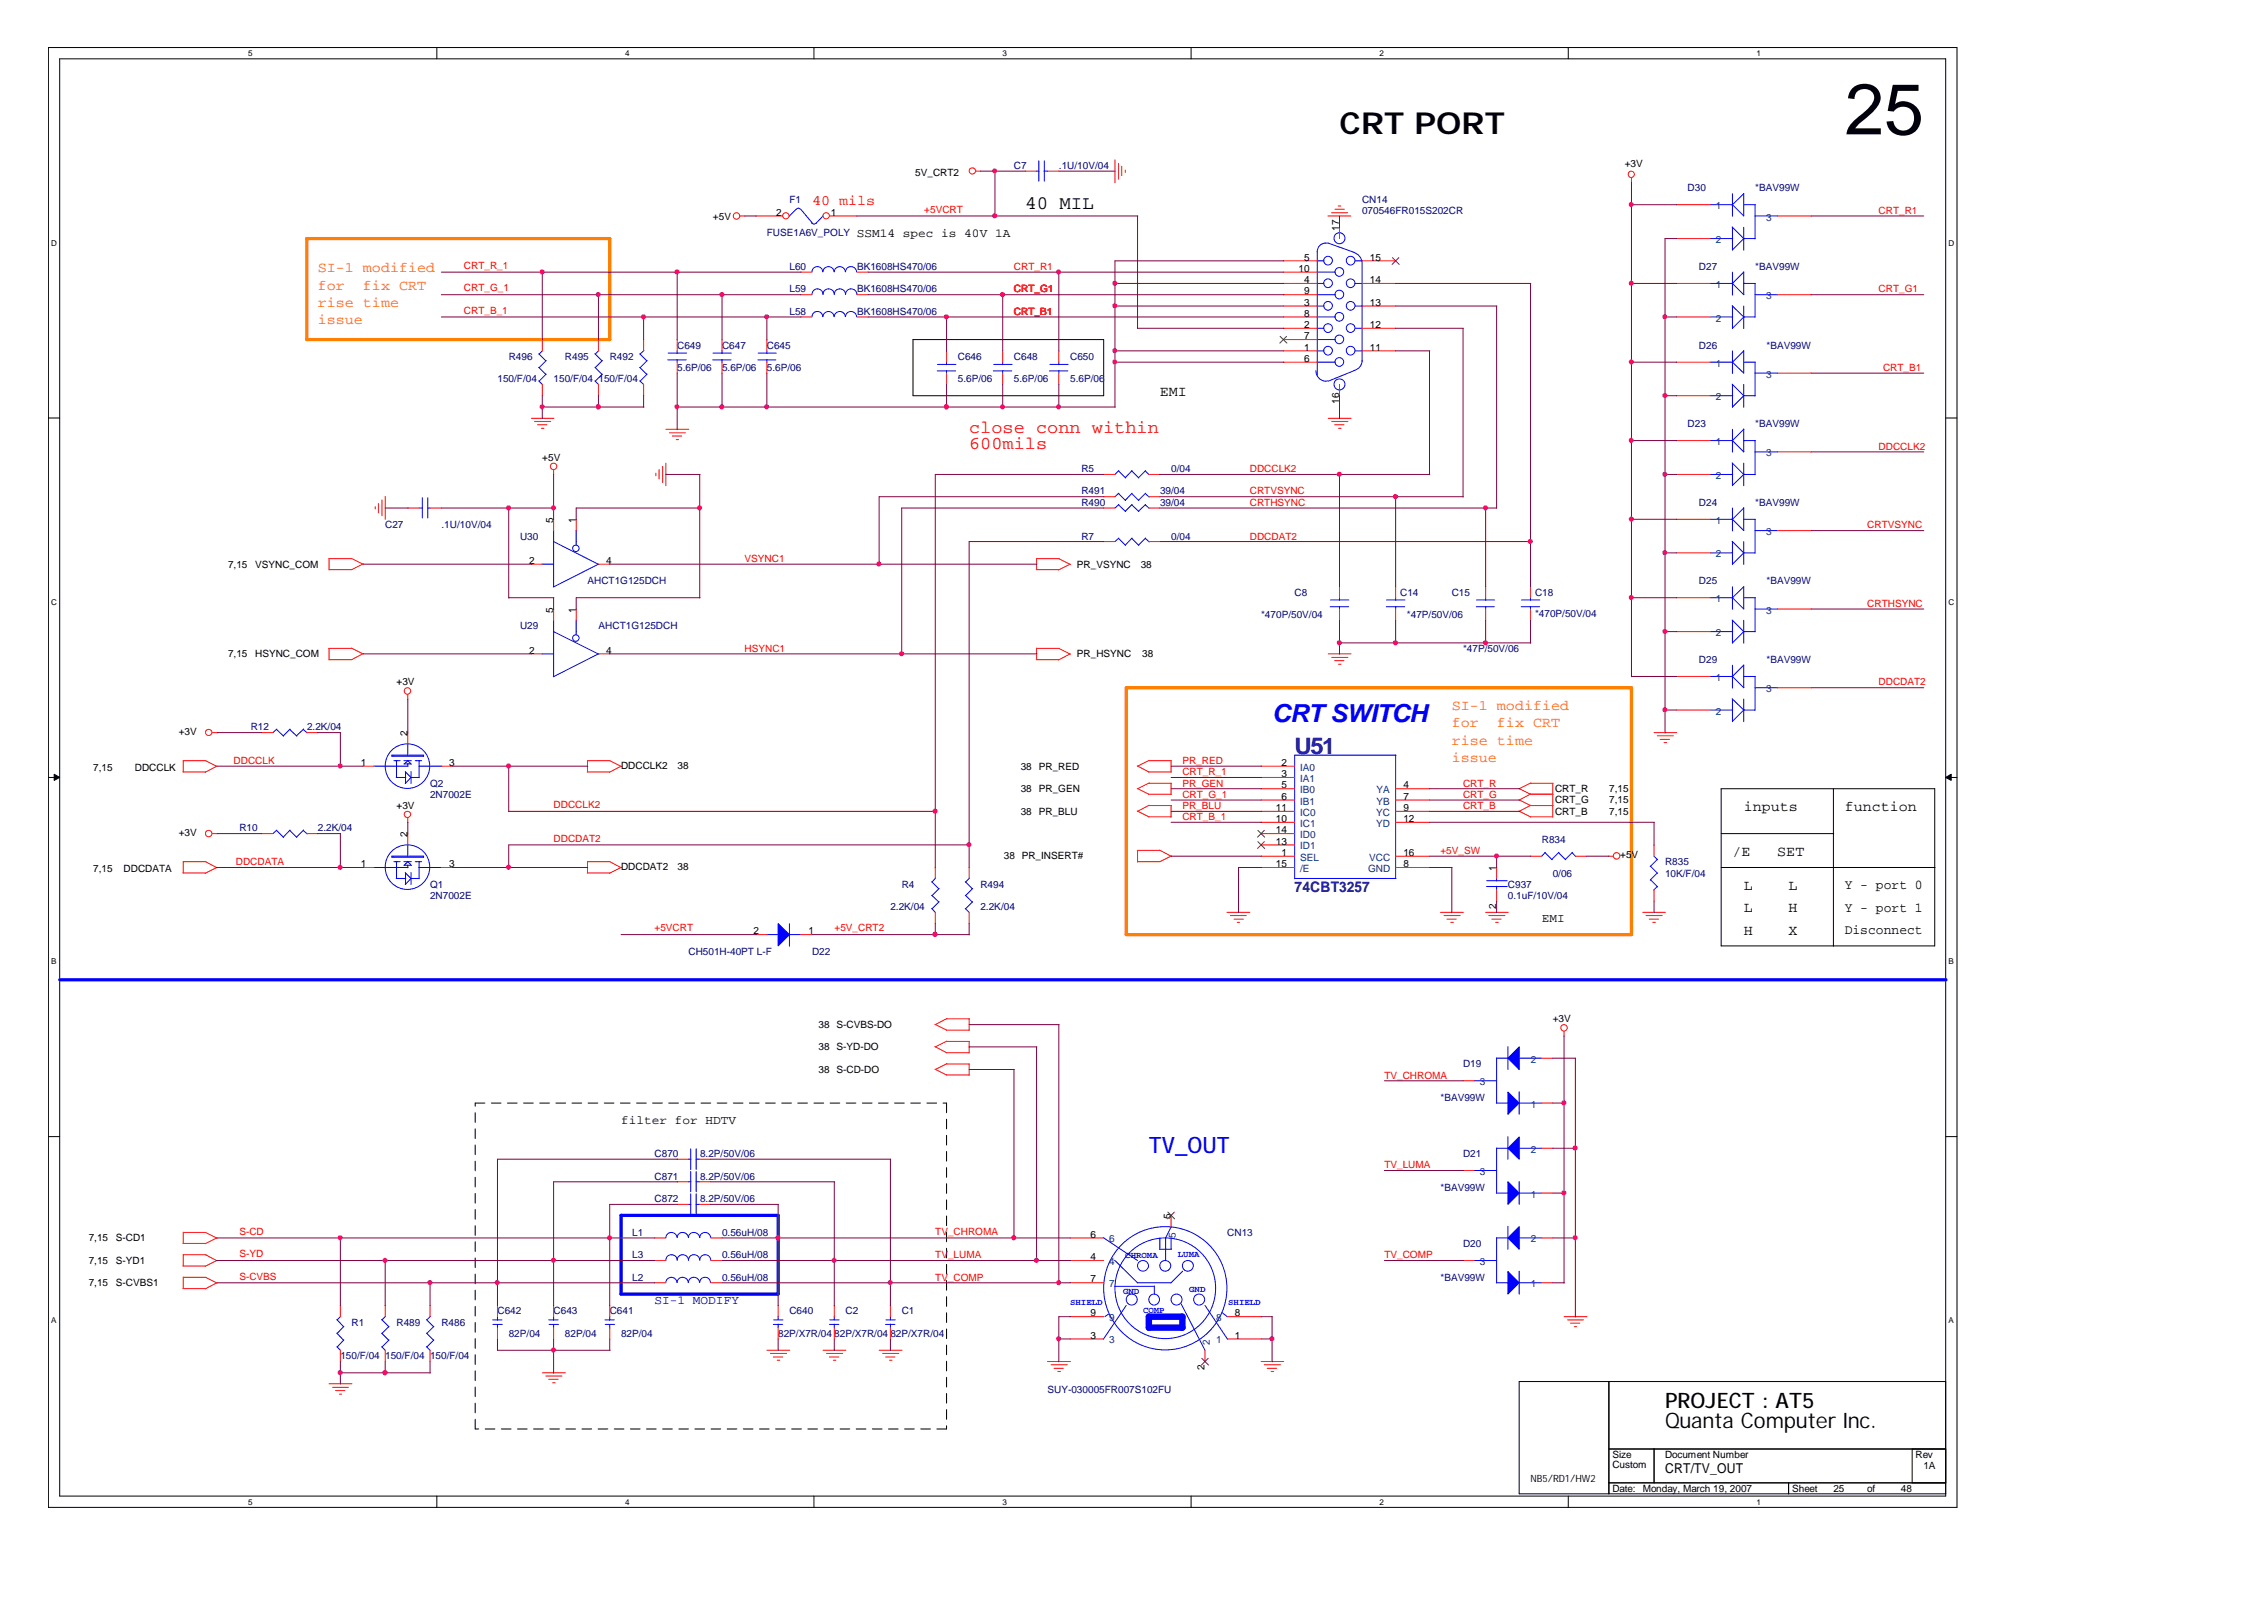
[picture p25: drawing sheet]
<svg xmlns="http://www.w3.org/2000/svg" width="297mm" height="210mm" viewBox="0 0 297 210" stroke-linecap="round" stroke-linejoin="round" font-family="sans-serif">
<defs><g id="words">
<text font-size="9.4" x="242.1" y="17.6">25</text>
<text font-size="4" x="175.8" y="17.6">CRT PORT</text>
<text font-size="3.3" fill="#00f" x="166.9" y="94.7">CRTSWITCH</text>
<text font-size="3" fill="#000080" x="169.9" y="98.9">U51</text>
<text font-size="3" fill="#00f" x="150.7" y="151.2">TV_OUT</text>
<g font-size="2.8">
<text x="218.5" y="184.8">PROJECT : AT5</text>
<text x="218.5" y="187.4">Quanta Computer Inc.</text>
</g>
<text font-size="2.5" x="134.5" y="27.4">40 MIL</text>
<g font-size="2.4" fill="#f00">
<text x="127.2" y="56.8">close conn within</text>
<text x="127.2" y="58.9">600mils</text>
</g>
<text font-size="1.9" fill="#f00" x="106.6" y="26.9">40 mils</text>
<g font-size="1.9" fill="#ff8000">
<text x="41.7" y="35.7">SI-1 modified</text>
<text x="41.7" y="38">for</text>
<text x="41.7" y="40.3">rise time</text>
<text x="47.6" y="38">fix CRT</text>
<text x="41.7" y="42.6">issue</text>
<text x="190.5" y="93.2">SI-1 modified</text>
<text x="190.5" y="95.4">for</text>
<text x="196.4" y="95.4">fix CRT</text>
<text x="190.5" y="97.7">rise time</text>
<text x="190.5" y="99.9">issue</text>
</g>
<g font-size="1.9">
<text x="152.2" y="51.9">EMI</text>
<text x="228.8" y="106.4">inputs</text>
<text x="242.1" y="106.4">function</text>
<text x="227.3" y="112.3">/E</text>
<text x="233.2" y="112.3">SET</text>
<text x="228.8" y="116.7">L</text>
<text x="228.8" y="119.7">L</text>
<text x="234.7" y="116.7">L</text>
<text x="234.7" y="119.7">H</text>
<text x="228.8" y="122.7">H</text>
<text x="234.7" y="122.7">X</text>
</g>
<text font-size="1.9" fill="#000080" x="169.9" y="117">74CBT3257</text>
<g font-size="1.8">
<text x="242.1" y="116.6">Y - port 0</text>
<text x="242.1" y="119.6">Y - port 1</text>
<text x="242.1" y="122.6">Disconnect</text>
<text x="218.5" y="193.2">CRT/TV_OUT</text>
</g>
<g font-size="1.6">
<text x="112.4" y="31.1">SSM14 spec is 40V 1A</text>
<text x="202.3" y="121">EMI</text>
<text x="81.5" y="147.5">filter for HDTV</text>
</g>
<text font-size="1.6" fill="#0000a0" x="85.9" y="171">SI-1 MODIFY</text>
<g font-size="1.3">
<text x="120.1" y="23">5V_CRT2</text>
<text x="213.2" y="21.9">+3V</text>
<text x="93.6" y="28.8">+5V</text>
<text x="101.9" y="28.3">2</text>
<text x="109" y="28.3">1</text>
<text x="170.4" y="35.7">10</text>
<text x="171.1" y="34.2">5</text>
<text x="175.7" y="30.3" transform="rotate(-90 175.7 30.3)">17</text>
<text x="179.7" y="34.2">15</text>
<text x="171.1" y="40.1">3</text>
<text x="171.1" y="37.1">4</text>
<text x="171.1" y="41.5">8</text>
<text x="171.1" y="38.6">9</text>
<text x="179.7" y="37.1">14</text>
<text x="179.7" y="40.1">13</text>
<text x="171.1" y="46">1</text>
<text x="171.1" y="43">2</text>
<text x="171.1" y="47.5">6</text>
<text x="171.1" y="44.5">7</text>
<text x="179.7" y="43">12</text>
<text x="179.7" y="46">11</text>
<text x="175.7" y="53" transform="rotate(-90 175.7 53)">16</text>
<text x="71.2" y="60.5">+5V</text>
<text x="72.6" y="68.6" transform="rotate(-90 72.6 68.6)">5</text>
<text x="75.6" y="68.6" transform="rotate(-90 75.6 68.6)">1</text>
<text x="29.9" y="74.5">7,15</text>
<text x="33.5" y="74.5">VSYNC_COM</text>
<text x="69.4" y="74">2</text>
<text x="79.5" y="74">4</text>
<text x="141.3" y="74.5">PR_VSYNC</text>
<text x="149.7" y="74.5">38</text>
<text x="72.6" y="80.4" transform="rotate(-90 72.6 80.4)">5</text>
<text x="75.6" y="80.4" transform="rotate(-90 75.6 80.4)">1</text>
<text x="29.9" y="86.2">7,15</text>
<text x="33.5" y="86.2">HSYNC_COM</text>
<text x="52" y="89.9">+3V</text>
<text x="69.4" y="85.7">2</text>
<text x="79.5" y="85.7">4</text>
<text x="141.3" y="86.2">PR_HSYNC</text>
<text x="149.9" y="86.2">38</text>
<text x="12.2" y="101.1">7,15</text>
<text x="17.7" y="101.1">DDCCLK</text>
<text x="23.5" y="96.4">+3V</text>
<text x="47.3" y="100.5">1</text>
<text x="53.5" y="96.6" transform="rotate(-90 53.5 96.6)">2</text>
<text x="58.9" y="100.5">3</text>
<text x="81.5" y="100.9">DDCCLK2</text>
<text x="88.9" y="100.9">38</text>
<text x="133.9" y="101">38 PR_RED</text>
<text x="168.1" y="100.5">2</text>
<text x="168.1" y="102">3</text>
<text x="52" y="106.1">+3V</text>
<text x="133.9" y="106.9">38 PR_BLU</text>
<text x="133.9" y="103.9">38 PR_GEN</text>
<text x="167.4" y="106.4">11</text>
<text x="167.4" y="107.8">10</text>
<text x="168.1" y="103.4">5</text>
<text x="168.1" y="104.9">6</text>
<text x="184.1" y="103.4">4</text>
<text x="184.1" y="104.9">7</text>
<text x="184.1" y="106.4">9</text>
<text x="184.1" y="107.8">12</text>
<text x="204" y="105.4">CRT_G</text>
<text x="204" y="103.9">CRT_R</text>
<text x="204" y="106.9">CRT_B</text>
<text x="211.2" y="105.4">7,15</text>
<text x="211.2" y="103.9">7,15</text>
<text x="211.2" y="106.9">7,15</text>
<text x="23.5" y="109.7">+3V</text>
<text x="47.3" y="113.8">1</text>
<text x="53.5" y="109.8" transform="rotate(-90 53.5 109.8)">2</text>
<text x="58.9" y="113.8">3</text>
<text x="131.7" y="112.7">38 PR_INSERT#</text>
<text x="167.4" y="110.8">13</text>
<text x="167.4" y="113.8">15</text>
<text x="167.4" y="109.3">14</text>
<text x="168.1" y="112.3">1</text>
<text x="184.1" y="112.3">16</text>
<text x="184.1" y="113.8">8</text>
<text x="212.6" y="112.6">+5V</text>
<text x="12.2" y="114.4">7,15</text>
<text x="16.2" y="114.4">DDCDATA</text>
<text x="81.5" y="114.1">DDCDAT2</text>
<text x="88.9" y="114.1">38</text>
<text x="196.3" y="119.3" transform="rotate(-90 196.3 119.3)">2</text>
<text x="196.3" y="114.2" transform="rotate(-90 196.3 114.2)">1</text>
<text x="98.9" y="122.6">2</text>
<text x="106.1" y="122.6">1</text>
<text x="107.4" y="134.8">38 S-CVBS-DO</text>
<text x="107.4" y="137.8">38 S-YD-DO</text>
<text x="203.8" y="134.1">+3V</text>
<text x="107.4" y="140.8">38 S-CD-DO</text>
<text x="153.6" y="159.9" transform="rotate(-90 153.6 159.9)">5</text>
<text x="11.6" y="165.8">7,15</text>
<text x="11.6" y="162.9">7,15</text>
<text x="15.2" y="165.8">S-YD1</text>
<text x="15.2" y="162.9">S-CD1</text>
<text x="143.1" y="165.3">4</text>
<text x="143.1" y="162.4">6</text>
<text x="11.6" y="168.8">7,15</text>
<text x="15.2" y="168.8">S-CVBS1</text>
<text x="143.1" y="172.7">9</text>
<text x="143.1" y="168.2">7</text>
<text x="162.1" y="172.7">8</text>
<text x="143.1" y="175.6">3</text>
<text x="158.1" y="179.7" transform="rotate(-90 158.1 179.7)">2</text>
<text x="162.1" y="175.6">1</text>
<text x="211.6" y="191.3">Size</text>
<text x="218.5" y="191.3">Document Number</text>
<text x="251.4" y="191.3">Rev</text>
<text x="200.8" y="194.4">NB5/RD1/HW2</text>
<text x="211.6" y="192.6">Custom</text>
<text x="211.6" y="195.7">Date:</text>
<text x="215.6" y="195.7">Monday, March 19, 2007</text>
<text x="235.2" y="195.7">Sheet</text>
<text x="240.6" y="195.7">25</text>
<text x="245" y="195.7">of</text>
<text x="249.4" y="195.7">48</text>
<text x="252.4" y="192.8">1A</text>
</g>
<g font-size="1.3" fill="#000080">
<text x="133.1" y="22.2">C7</text>
<text x="139" y="22.2">.1U/10V/04</text>
<text x="103.6" y="26.6">F1</text>
<text x="178.7" y="26.6">CN14</text>
<text x="178.7" y="28">070546FR015S202CR</text>
<text x="221.4" y="25.1">D30</text>
<text x="230.3" y="25.1">*BAV99W</text>
<text x="100.6" y="31">FUSE1A6V_POLY</text>
<text x="103.6" y="35.4">L60</text>
<text x="112.5" y="35.4">BK1608HS470/06</text>
<text x="222.9" y="35.4">D27</text>
<text x="230.3" y="35.4">*BAV99W</text>
<text x="103.6" y="38.4">L59</text>
<text x="103.6" y="41.3">L58</text>
<text x="112.5" y="38.4">BK1608HS470/06</text>
<text x="112.5" y="41.3">BK1608HS470/06</text>
<text x="66.8" y="47.2">R496</text>
<text x="74.1" y="47.2">R495</text>
<text x="80" y="47.2">R492</text>
<text x="88.9" y="45.7">C649</text>
<text x="94.7" y="45.7">C647</text>
<text x="100.6" y="45.7">C645</text>
<text x="125.7" y="47.2">C646</text>
<text x="133.1" y="47.2">C648</text>
<text x="140.4" y="47.2">C650</text>
<text x="222.9" y="45.7">D26</text>
<text x="231.8" y="45.7">*BAV99W</text>
<text x="65.3" y="50.1">150/F/04</text>
<text x="72.6" y="50.1">150/F/04</text>
<text x="78.5" y="50.1">150/F/04</text>
<text x="88.9" y="48.7">5.6P/06</text>
<text x="94.7" y="48.7">5.6P/06</text>
<text x="100.6" y="48.7">5.6P/06</text>
<text x="125.7" y="50.1">5.6P/06</text>
<text x="133.1" y="50.1">5.6P/06</text>
<text x="140.4" y="50.1">5.6P/06</text>
<text x="221.4" y="56.1">D23</text>
<text x="230.3" y="56.1">*BAV99W</text>
<text x="141.9" y="61.9">R5</text>
<text x="141.9" y="64.9">R491</text>
<text x="152.2" y="64.9">39/04</text>
<text x="153.7" y="61.9">0/04</text>
<text x="50.5" y="69.3">C27</text>
<text x="57.9" y="69.3">.1U/10V/04</text>
<text x="68.2" y="70.8">U30</text>
<text x="141.9" y="70.8">R7</text>
<text x="141.9" y="66.4">R490</text>
<text x="152.2" y="66.4">39/04</text>
<text x="153.7" y="70.8">0/04</text>
<text x="222.9" y="66.4">D24</text>
<text x="230.3" y="66.4">*BAV99W</text>
<text x="77.1" y="76.7">AHCT1G125DCH</text>
<text x="222.9" y="76.7">D25</text>
<text x="231.8" y="76.7">*BAV99W</text>
<text x="68.2" y="82.6">U29</text>
<text x="78.6" y="82.6">AHCT1G125DCH</text>
<text x="165.5" y="81.1">*470P/50V/04</text>
<text x="169.9" y="78.2">C8</text>
<text x="183.7" y="78.2">C14</text>
<text x="184.6" y="81.1">*47P/50V/06</text>
<text x="190.5" y="78.2">C15</text>
<text x="201.4" y="78.2">C18</text>
<text x="201.4" y="81">*470P/50V/04</text>
<text x="192" y="85.5">*47P/50V/06</text>
<text x="222.9" y="87">D29</text>
<text x="231.8" y="87">*BAV99W</text>
<text x="32.9" y="95.8">R12</text>
<text x="40.3" y="95.8">2.2K/04</text>
<text x="56.4" y="103.2">Q2</text>
<text x="56.4" y="104.7">2N7002E</text>
<text x="31.4" y="109.1">R10</text>
<text x="41.7" y="109.1">2.2K/04</text>
<text x="202.3" y="110.5">R834</text>
<text x="218.5" y="113.5">R835</text>
<text x="56.4" y="116.4">Q1</text>
<text x="56.4" y="117.9">2N7002E</text>
<text x="116.8" y="119.4">2.2K/04</text>
<text x="118.3" y="116.4">R4</text>
<text x="128.7" y="116.4">R494</text>
<text x="128.7" y="119.4">2.2K/04</text>
<text x="197.9" y="116.4">C937</text>
<text x="197.9" y="117.9">0.1uF/10V/04</text>
<text x="203.8" y="115">0/06</text>
<text x="218.5" y="115">10K/F/04</text>
<text x="90.3" y="125.3">CH501H-40PT L-F</text>
<text x="106.6" y="125.3">D22</text>
<text x="192" y="140">D19</text>
<text x="189" y="144.5">*BAV99W</text>
<text x="85.9" y="151.8">C870</text>
<text x="85.9" y="154.7">C871</text>
<text x="91.9" y="151.8">8.2P/50V/06</text>
<text x="91.9" y="154.7">8.2P/50V/06</text>
<text x="192" y="151.8">D21</text>
<text x="85.9" y="157.7">C872</text>
<text x="91.9" y="157.7">8.2P/50V/06</text>
<text x="189" y="156.2">*BAV99W</text>
<text x="83" y="165.1">L3</text>
<text x="83" y="162.1">L1</text>
<text x="83" y="168">L2</text>
<text x="94.8" y="165.1">0.56uH/08</text>
<text x="94.8" y="162.1">0.56uH/08</text>
<text x="94.8" y="168">0.56uH/08</text>
<text x="161" y="162.1">CN13</text>
<text x="189" y="168">*BAV99W</text>
<text x="192" y="163.6">D20</text>
<text x="46.1" y="173.9">R1</text>
<text x="52" y="173.9">R489</text>
<text x="57.9" y="173.9">R486</text>
<text x="65.3" y="172.4">C642</text>
<text x="72.6" y="172.4">C643</text>
<text x="80" y="172.4">C641</text>
<text x="103.6" y="172.4">C640</text>
<text x="111" y="172.4">C2</text>
<text x="118.3" y="172.4">C1</text>
<text x="44.7" y="178.3">150/F/04</text>
<text x="50.5" y="178.3">150/F/04</text>
<text x="56.4" y="178.3">150/F/04</text>
<text x="66.8" y="175.4">82P/04</text>
<text x="74.1" y="175.4">82P/04</text>
<text x="81.5" y="175.4">82P/04</text>
<text x="102.1" y="175.4">82P/X7R/04</text>
<text x="109.5" y="175.4">82P/X7R/04</text>
<text x="116.8" y="175.4">82P/X7R/04</text>
<text x="137.5" y="182.7">SUY-030005FR007S102FU</text>
</g>
<g font-size="1.3" fill="#f00">
<text x="121.3" y="27.9">+5VCRT</text>
<text x="246.5" y="28">CRT_R1</text>
<text x="60.9" y="35.3">CRT_R_1</text>
<text x="133.1" y="35.4">CRT_R1</text>
<text x="60.9" y="38.2">CRT_G_1</text>
<text x="60.9" y="41.2">CRT_B_1</text>
<text x="133.1" y="41.3">CRT_B1</text>
<text x="133.1" y="38.4">CRT_G1</text>
<text x="246.5" y="38.4">CRT_G1</text>
<text x="247.1" y="48.7">CRT_B1</text>
<text x="246.5" y="59">DDCCLK2</text>
<text x="164" y="64.9">CRTVSYNC</text>
<text x="164" y="61.9">DDCCLK2</text>
<text x="164" y="70.8">DDCDAT2</text>
<text x="164" y="66.4">CRTHSYNC</text>
<text x="245" y="69.3">CRTVSYNC</text>
<text x="97.7" y="73.7">VSYNC1</text>
<text x="245" y="79.6">CRTHSYNC</text>
<text x="97.7" y="85.5">HSYNC1</text>
<text x="246.5" y="89.9">DDCDAT2</text>
<text x="30.6" y="100.3">DDCCLK</text>
<text x="155.2" y="100.3">PR_RED</text>
<text x="155.2" y="101.7">CRT_R_1</text>
<text x="72.6" y="106">DDCCLK2</text>
<text x="155.2" y="107.6">CRT_B_1</text>
<text x="155.2" y="104.7">CRT_G_1</text>
<text x="155.2" y="106.1">PR_BLU</text>
<text x="155.2" y="103.2">PR_GEN</text>
<text x="192" y="103.2">CRT_R</text>
<text x="192" y="104.7">CRT_G</text>
<text x="192" y="106.1">CRT_B</text>
<text x="30.9" y="113.5">DDCDATA</text>
<text x="72.6" y="110.4">DDCDAT2</text>
<text x="189" y="112">+5V_SW</text>
<text x="85.9" y="122.2">+5VCRT</text>
<text x="109.5" y="122.2">+5V_CRT2</text>
<text x="181.7" y="141.5">TV_CHROMA</text>
<text x="181.7" y="153.3">TV_LUMA</text>
<text x="31.4" y="162">S-CD</text>
<text x="122.7" y="162">TV_CHROMA</text>
<text x="31.4" y="164.9">S-YD</text>
<text x="31.4" y="167.9">S-CVBS</text>
<text x="122.7" y="165.1">TV_LUMA</text>
<text x="122.7" y="168">TV_COMP</text>
<text x="181.7" y="165.1">TV_COMP</text>
</g>
<g font-size="1.3" fill="#004080">
<text x="225.1" y="27.4">1</text>
<text x="231.8" y="28.9">3</text>
<text x="225.1" y="31.9">2</text>
<text x="225.1" y="37.8">1</text>
<text x="231.8" y="39.3">3</text>
<text x="225.1" y="42.2">2</text>
<text x="225.1" y="48.1">1</text>
<text x="225.1" y="52.5">2</text>
<text x="231.8" y="49.5">3</text>
<text x="225.1" y="58.4">1</text>
<text x="231.8" y="59.9">3</text>
<text x="225.1" y="62.8">2</text>
<text x="225.1" y="68.7">1</text>
<text x="231.8" y="70.2">3</text>
<text x="225.1" y="73.1">2</text>
<text x="225.1" y="79">1</text>
<text x="225.1" y="83.5">2</text>
<text x="231.8" y="80.5">3</text>
<text x="225.1" y="89.3">1</text>
<text x="225.1" y="93.7">2</text>
<text x="231.8" y="90.8">3</text>
<text x="170.6" y="101.1">IA0</text>
<text x="170.6" y="102.6">IA1</text>
<text x="170.6" y="104.1">IB0</text>
<text x="170.6" y="105.6">IB1</text>
<text x="170.6" y="107">IC0</text>
<text x="180.6" y="107">YC</text>
<text x="180.6" y="104.1">YA</text>
<text x="180.6" y="105.6">YB</text>
<text x="170.6" y="111.4">ID1</text>
<text x="170.6" y="110">ID0</text>
<text x="170.6" y="108.5">IC1</text>
<text x="170.6" y="112.9">SEL</text>
<text x="179.7" y="112.9">VCC</text>
<text x="180.6" y="108.5">YD</text>
<text x="170.6" y="114.4">/E</text>
<text x="179.5" y="114.4">GND</text>
<text x="194.2" y="142.4">3</text>
<text x="200.9" y="139.4">2</text>
<text x="200.9" y="145.3">1</text>
<text x="194.2" y="154.1">3</text>
<text x="200.9" y="151.2">2</text>
<text x="200.9" y="157.1">1</text>
<text x="145.5" y="166">4</text>
<text x="145.5" y="163">6</text>
<text x="154.3" y="162.4" transform="rotate(-90 154.3 162.4)">5</text>
<text x="194.2" y="166">3</text>
<text x="200.9" y="163">2</text>
<text x="145.5" y="173.3">9</text>
<text x="145.5" y="168.9">7</text>
<text x="159.6" y="173.3">8</text>
<text x="200.9" y="168.9">1</text>
<text x="145.5" y="176.2">3</text>
<text x="158.7" y="176.4" transform="rotate(-90 158.7 176.4)">2</text>
<text x="159.6" y="176.2">1</text>
</g>
<g font-size="1.2" fill="#00f">
<text x="147.7" y="165">CHROMA</text>
<text x="154.6" y="164.9">LUMA</text>
<text x="140.4" y="171.2">SHIELD</text>
<text x="147.4" y="169.7">GND</text>
<text x="150" y="172.2">COMP</text>
<text x="156" y="169.4">GND</text>
<text x="161.2" y="171.2">SHIELD</text>
</g>
<g font-size="1.1">
<text x="32.6" y="7.4">5</text>
<text x="82" y="7.4">4</text>
<text x="131.5" y="7.4">3</text>
<text x="181" y="7.4">2</text>
<text x="230.5" y="7.4">1</text>
<text x="6.7" y="32.2">D</text>
<text x="255.7" y="32.2">D</text>
<text x="6.7" y="79.3">C</text>
<text x="255.7" y="79.3">C</text>
<text x="6.7" y="126.5">B</text>
<text x="255.7" y="126.5">B</text>
<text x="6.7" y="173.6">A</text>
<text x="255.7" y="173.6">A</text>
<text x="32.6" y="197.4">5</text>
<text x="82" y="197.4">4</text>
<text x="131.5" y="197.4">3</text>
<text x="181" y="197.4">2</text>
<text x="230.5" y="197.4">1</text>
</g>
</g></defs>
<g fill="none" stroke="#000" stroke-width=".13">
<path d="M6.3 6.2h250.5v191.6h-250.5zM7.8 7.7h247.5v188.6h-247.5zM57.3 6.2v1.5M106.8 6.2v1.5M156.3 6.2v1.5M205.8 6.2v1.5M6.3 54.8h1.5M119.8 44.5h25v7.4h-25zM255.3 54.8h1.5M6.3 102h1.5M225.8 109.4h14.8M225.8 113.8h28.1"/>
<path d="M225.8 103.5h28.1v20.6h-28.1zM240.6 103.5v20.6M255.3 102h1.5M6.3 149.1h1.5M255.3 149.1h1.5M57.3 196.3v1.5M106.8 196.3v1.5M156.3 196.3v1.5M205.8 196.3v1.5M211.1 190.1h44.2M211.1 181.2v14.8M211.1 194.5h44.2"/>
<path d="M217 190.1v4.4M234.7 194.5v1.5M250.9 190.1v4.4M255.3 181.2h-56v14.8h56"/>
</g>
<g fill="#000" stroke="#000" stroke-width=".13">
<path d="M7.1 101.6l.7 .4-.7 .4z" fill-rule="evenodd"/>
<path d="M255.3 102l.7-.4v.8z" fill-rule="evenodd"/>
</g>
<path d="M7.8 128.5h247.6M81.5 159.4h20.6v10.4h-20.6z" fill="none" stroke="#00f" stroke-width=".42"/>
<path d="M62.4 144.7h61.8M124.2 144.7v42.8M62.4 187.5v-42.8M124.2 187.5h-61.8" fill="none" stroke="#000" stroke-width=".13" stroke-dasharray="1.3 .8"/>
<path d="M40.3 31.3h39.7v13.2h-39.7zM147.8 90.2h66.3v32.4h-66.3z" fill="none" stroke="#ff8000" stroke-width=".42"/>
<g fill="none" stroke="#f00" stroke-width=".13">
<path d="M97.1 28.3h.6M99.2 28.3h3.5M105.1 38.7h1.5M105.1 35.7h1.5M108.9 28.3h3.5M112.4 38.7h1.5M112.4 35.7h1.5M128.1 22.5h.6M134.5 22.5h1.5M137.5 22.5h1.4M146.3 21v3M146.8 21.4v2.1"/>
<path d="M147.2 21.8v1.2M147.7 22.3v.3M168.4 38.7h4.4M168.4 37.2h4.4M168.4 35.7h4.4M168.4 34.2h4.4M174.2 28.3h3M174.7 27.9h2.1M175.2 27.4h1.2M175.6 27h.3M175.8 29.8v1.5M178.7 37.2h4.4"/>
<path d="M178.7 34.2h4.4M214.1 23.3v.7M220 37.2h4.4M220 26.9h4.4M220 31.3h4.4M233.2 28.3h4.5M233.2 38.7h4.5M69.7 54.9h3M70.1 55.3h2.2M70.5 55.7h1.3M71 56.2h.4M71.2 44.5v1.5"/>
<path d="M71.2 50.4v1.5M78.5 44.5v1.5M78.5 50.4v1.5M84.5 44.5v1.5M84.5 50.4v1.5M87.4 56.3h3M87.8 56.8h2.1M88.2 57.2h1.3M88.7 57.7h.3M88.9 44.5v1.5M88.9 47.5v1.5M94.7 44.5v1.5"/>
<path d="M94.7 47.5v1.5M100.6 44.5v1.5M100.6 47.5v1.5M105.1 41.6h1.5M112.4 41.6h1.5M124.2 46v1.5M124.2 49v1.4M131.6 46v1.5M131.6 49v1.4M138.9 46v1.5M138.9 49v1.4M168.4 41.6h4.4"/>
<path d="M168.4 47.5h4.4M168.4 40.1h4.4M168.4 43.1h4.4M168.4 46h4.4M168.4 44.5h4.4M174.3 54.9h3M174.8 55.3h2.1M175.1 55.7h1.3M175.6 56.2h.4M175.8 50.4v1.5M178.7 40.1h4.4M178.7 43.1h4.4"/>
<path d="M178.7 46h4.4M220 57.8h4.4M220 41.6h4.4M220 47.5h4.4M220 51.9h4.4M233.2 59.3h4.5M233.2 49h4.5M43.1 73.3h3M43.2 74.7h3M43.2 73.3v1.5M46.1 73.3l1.5 .7M47.7 74l-1.6 .7"/>
<path d="M49.2 66.5v.3M49.7 66.1v1.2M50.1 65.6v2.1M50.5 65.1v3M53.5 66.6h1.5M56.4 66.6h1.5M69.7 74h1.5M72.6 61.7v.6M72.6 68.1v1.5M72.6 79.9v1.5M75.6 68.1v1.5M75.6 79.9v1.5"/>
<path d="M78.5 74h1.5M86.1 62.1v.3M86.5 61.6v1.2M87 61.2v2.1M87.4 60.8v2.9M136 74.7h2.9M136 73.3v1.4M136 73.3h3M138.9 73.3l1.6 .8M140.4 74l-1.5 .8M144.8 62.2h1.5M144.8 65.2h1.5"/>
<path d="M144.8 66.6h1.5M144.8 71h1.5M150.7 62.2h1.5M150.7 65.2h1.5M150.7 66.6h1.5M150.7 71h1.5M175.8 77v1.4M175.8 79.9v1.5M183.1 77v1.4M183.1 79.9v1.5M194.9 77v1.4M194.9 79.9v1.5"/>
<path d="M200.8 77v1.4M200.8 79.9v1.5M220 78.4h4.4M220 62.2h4.4M220 68.1h4.4M220 72.5h4.4M233.2 79.9h4.5M233.2 69.6h4.5M24 99.8h3M24 99.8v1.5M27 99.8l1.5 .8M27.9 96.1h.6"/>
<path d="M34.3 96.1h1.5M40.3 96.1h1.4M43.1 85.1h3M43.2 86.5h3M43.2 85.1v1.5M46.1 85l1.5 .8M47.7 85.7l-1.6 .8M53.5 91.1v.7M53.5 96.1v1.5M69.7 85.8h1.5M77.1 99.8v1.5M77.1 99.8h3"/>
<path d="M78.5 85.8h1.5M80 99.8l1.5 .8M136 86.5h2.9M136 85v1.5M136 85.1h3M138.9 85.1l1.6 .7M140.4 85.8l-1.5 .8M150.7 99.8h3M150.8 99.8l-1.5 .7M153.7 99.8v1.5M174.3 85.8h3M174.8 86.2h2.1"/>
<path d="M175.1 86.7h1.3M175.6 87.1h.4M217 96.1h3M217.5 96.5h2.1M217.8 97h1.3M218.4 97.4h.3M220 82.9h4.4M220 88.7h4.4M220 93.1h4.4M233.2 90.2h4.5M24 114.5h3M24 101.3h3"/>
<path d="M24 113h3M24 113v1.5M27 113l1.5 .8M27.9 109.4h.6M28.4 113.8l-1.5 .8M28.4 100.5l-1.5 .8M34.3 109.4h1.5M40.3 109.4h1.4M47.6 100.5h1.5M47.6 113.8h1.5M53.5 107.3v.6M53.5 109.4v1.4"/>
<path d="M57.9 100.5h1.5M57.9 113.8h1.5M77 114.5h3M77 101.3h3M77.1 113h3M77.1 113v1.5M80 113l1.5 .8M81.5 113.8l-1.5 .8M81.5 100.5l-1.5 .8M122.7 113.8v1.4M122.7 119.7v1.5M127.2 113.8v1.4"/>
<path d="M127.2 119.7v1.5M149.2 111.6h3M149.2 100.5l1.5 .8M149.2 106.4l1.5 .8M149.2 103.4l1.5 .8M149.3 113h2.9M149.3 111.6v1.5M150.7 101.3h3M150.7 104.2h3M150.7 107.2h3M150.7 105.7h3M150.7 102.8h3"/>
<path d="M150.8 105.6l-1.5 .8M150.8 102.7l-1.5 .8M152.1 111.5l1.6 .8M153.7 102.8v1.4M153.7 105.7v1.5M153.7 112.3l-1.5 .7M161 119.7h3M165.5 109.4h4.4M165.5 112.3h4.4M165.5 100.5h4.4M165.5 102h4.4M165.5 103.5h4.4"/>
<path d="M165.5 105h4.4M165.5 106.4h4.4M165.5 107.9h4.4M165.5 113.8h4.4M165.5 110.8h4.4M183.1 112.3h4.5M183.1 103.5h4.5M183.1 105h4.5M183.1 106.4h4.5M183.1 107.9h4.5M183.1 113.8h4.5M189 119.7h3"/>
<path d="M194.9 119.7h3M196.4 113.8v1.4M196.4 116.7v1.5M199.3 104.9l1.5 .8M199.3 103.4l1.5 .8M199.3 106.4l1.5 .8M200.8 104.2h3M200.8 105.7h3M200.8 107.2h3M200.8 112.3h1.5M200.8 102.8h3M200.9 104.2l-1.6 .8"/>
<path d="M200.9 102.7l-1.6 .8M200.9 105.6l-1.6 .8M203.8 102.8v4.4M206.7 112.3h1.5M211.1 112.3h.6M215.6 119.7h2.9M217 110.8v1.5M217 116.7v1.5M99.2 122.6h1.4M105.1 122.6h1.5M122.7 134.4l1.5 .7M122.7 137.3l1.5 .8"/>
<path d="M124.2 135.1h3M124.2 138.1h3M124.2 133.7h3M124.2 136.6h3M124.2 139.6h3M124.2 133.6l-1.5 .8M124.2 136.6l-1.5 .7M124.2 139.5l-1.5 .8M127.2 133.7v1.5M127.2 136.6v1.5M127.2 139.6v1.5M161.5 120.1h2"/>
<path d="M161.9 120.6h1.3M162.3 121h.3M189.5 120.1h2.1M189.9 120.6h1.2M190.4 121h.3M195.4 120.1h2.1M195.7 120.6h1.3M196.3 121h.3M202.3 138.8h1.5M205.2 135.3v.6M216 120.1h2.1M216.4 120.6h1.2"/>
<path d="M216.9 121h.3M88.9 152.1h1.4M88.9 155h1.4M88.9 158h1.4M91.8 152.1h1.5M91.8 155h1.5M91.8 158h1.5M122.7 140.3l1.5 .7M124.2 141h3M153.7 159.4v1.5M192 141.8h1.5M192 153.6h1.5"/>
<path d="M202.3 144.7h1.5M202.3 156.5h1.5M202.3 150.6h1.5M24 169.1h3M24 166.1h3M24 163.1h3M24 161.6v1.5M24 164.6v1.5M24 167.5v1.6M24 167.6h3M24 164.6h3M24 161.7h3"/>
<path d="M27 167.6l1.5 .7M27 164.6l1.5 .8M27 161.7l1.5 .7M28.4 168.3l-1.5 .8M28.4 165.4l-1.5 .7M28.4 162.4l-1.5 .8M44.7 171.3v1.4M44.7 177.1v1.5M50.5 171.3v1.4M50.5 177.1v1.5M56.4 171.3v1.4M56.4 177.1v1.5"/>
<path d="M65.3 171.3v1.4M65.3 174.2v1.5M72.6 171.3v1.4M72.6 174.2v1.5M80 171.3v1.4M80 174.2v1.5M85.9 165.4h1.5M85.9 168.3h1.5M85.9 162.4h1.5M93.3 165.4h1.4M93.3 168.3h1.4M93.3 162.4h1.4"/>
<path d="M100.6 177.1h3M101.1 177.6h2.1M101.5 178h1.2M102 178.4h.3M102.1 171.3v1.4M102.1 174.2v1.5M108 177.1h3M108.5 177.6h2.1M108.8 178h1.3M109.3 178.4h.4M109.5 171.3v1.4M109.5 174.2v1.5"/>
<path d="M115.4 177.1h3M115.8 177.6h2.1M116.2 178h1.2M116.7 178.4h.4M116.8 171.3v1.4M116.8 174.2v1.5M137.5 178.6h3M137.9 179h2.1M138.3 179.5h1.2M138.8 179.9h.3M140.4 172.7h4.4M140.4 165.4h4.4"/>
<path d="M140.4 168.3h4.4M140.4 162.4h4.4M140.4 175.7h4.4M158.1 177.1v1.5M161 172.7h4.5M161 175.7h4.5M165.5 178.6h2.9M165.9 179h2.1M166.3 179.5h1.2M166.8 179.9h.3M192 165.4h1.5M202.3 168.3h1.5"/>
<path d="M202.3 162.4h1.5M205.2 172.7h3M205.7 173.2h2.1M206.1 173.6h1.2M206.6 174h.3M43.2 181.5h3M43.6 182h2.1M44 182.4h1.3M44.5 182.9h.3M71.2 180.1h3M71.6 180.5h2.1M72 180.9h1.2"/>
<path d="M72.5 181.4h.4"/>
<circle cx="96.6" cy="28.3" r=".43"/>
<circle cx="103.1" cy="28.3" r=".42"/>
<circle cx="108.4" cy="28.3" r=".42"/>
<circle cx="127.6" cy="22.4" r=".42"/>
<circle cx="214" cy="22.9" r=".42"/>
<circle cx="72.6" cy="61.2" r=".43"/>
<circle cx="27.4" cy="96.1" r=".42"/>
<circle cx="53.5" cy="90.6" r=".43"/>
<circle cx="27.4" cy="109.4" r=".43"/>
<circle cx="53.5" cy="106.8" r=".42"/>
<circle cx="212.1" cy="112.3" r=".43"/>
<circle cx="205.2" cy="134.8" r=".43"/>
</g>
<g fill="none" stroke="#00f" stroke-width=".13">
<path d="M104.5 27.4l-1 1M104.5 27.4l.2-.1 .3 .1M105.1 27.4l1.5 1.9M106.5 29.2a.42 .42 0 0 0 .6 0M106.6 38.6a.72 .72 0 0 1 .7-.7 .72 .72 0 0 1 .7 .7 .74 .74 0 0 1 .7-.7 .74 .74 0 0 1 .8 .7 .74 .74 0 0 1 .7-.7 .74 .74 0 0 1 .8 .7 .74 .74 0 0 1 .7-.7 .74 .74 0 0 1 .7 .7M106.6 35.7a.7 .7 0 0 1 .7-.7 .7 .7 0 0 1 .6 .7M108 35.7a.72 .72 0 0 1 .7-.7 .72 .72 0 0 1 .7 .7M108 28.3l-.9 1M109.5 35.7a.72 .72 0 0 1 .7-.7 .72 .72 0 0 1 .7 .7M111 35.7a.72 .72 0 0 1 .7-.7 .72 .72 0 0 1 .7 .7M136 22.5h.4M136.3 21.1v2.7"/>
<path d="M137 22.5h.5M137 21.1v2.7M172.8 37.2h.9M172.8 38.7h2.4M172.8 35.7h2.4M172.8 34.2h.9M174.2 31.9a1.25 1.25 0 0 0-1.4 1.1v16.2M174.3 31.9l3.4 1.2M177.6 33.1a1.49 1.49 0 0 1 1.1 1.4M177.8 37.2h.9M177.8 34.2h1M178.7 34.5v12.9"/>
<path d="M224.4 37.2h3M224.4 26.9h3M224.4 31.3h3M227.3 29.8l1.5 1.5M227.3 25.4v3M227.3 29.8v3M227.3 35.7v3M228.8 31.3h1.5M228.8 25.4v2.9l-1.5-1.5M228.8 29.8v3M228.8 35.7v3l-1.5-1.6M228.8 35.7l-1.5 1.5"/>
<path d="M228.8 37.2h1.5M228.8 25.4l-1.5 1.5M228.8 26.9h1.5M228.9 31.3l-1.6 1.5M230.3 26.9v4.4M230.3 37.2v4.4M230.3 38.7h3M230.3 28.3h3M70.7 50l.5 .4M70.7 48.2l.9 .9M70.7 46.4l.9 .9M71.2 46l-.5 .5"/>
<path d="M71.7 49.1l-1 .9M71.7 47.3l-1 .9M78.1 50l.4 .4M78.1 48.2l.9 .9M78.1 46.4l.9 .9M78.6 46l-.5 .5M79 49.1l-.9 .9M79 47.3l-.9 .9M83.9 50l.6 .4M83.9 48.2l1 .9M83.9 46.4l1 .9M84.5 46l-.5 .5"/>
<path d="M84.9 49.1l-.9 .9M84.9 47.3l-.9 .9M87.6 47.2h2.4M87.7 46.3h2.4M88.9 46v.4M88.9 47.2v.3M93.5 47.2h2.4M93.6 46.3h2.4M94.7 46v.4M94.7 47.2v.3M99.4 47.2h2.4M99.5 46.3h2.4"/>
<path d="M100.6 46v.4M100.6 47.2v.3M106.6 41.5a.7 .7 0 0 1 .7-.6 .7 .7 0 0 1 .6 .6M108 41.5a.72 .72 0 0 1 .7-.6 .72 .72 0 0 1 .7 .6M109.5 41.5a.72 .72 0 0 1 .7-.6 .72 .72 0 0 1 .7 .6M111 41.5a.72 .72 0 0 1 .7-.6 .72 .72 0 0 1 .7 .6M123 48.7h2.4M123 47.8h2.4M124.2 47.5v.4M124.2 48.6v.4M130.3 48.7h2.5M130.4 47.8h2.4"/>
<path d="M131.6 47.5v.4M131.6 48.6v.4M137.7 48.7h2.4M137.8 47.8h2.4M138.9 47.5v.4M138.9 48.6v.4M172.7 48.6a1.31 1.31 0 0 0 1.5 1.4M172.8 41.6h2.4M172.8 47.5h2.4M172.8 46h.9M172.8 43.1h.9M172.8 44.5h2.4"/>
<path d="M172.8 40.1h.9M177.7 48.6l-3.4 1.4M177.8 46h.9M177.8 43.1h1M177.8 40.1h1M178.7 47.3a1.33 1.33 0 0 1-1.1 1.3M224.4 57.8h3M224.4 41.6h3M224.4 47.5h3M224.4 51.9h3M227.3 40.1l1.5 1.5M227.3 50.4l1.5 1.5"/>
<path d="M227.3 40.1v3M227.3 46v3M227.3 50.4v3M227.3 56.3v3M228.8 41.6h1.5M228.8 51.9h1.5M228.8 40.1v3M228.8 46v3l-1.5-1.5M228.8 50.4v3M228.8 56.3v3l-1.5-1.5M228.8 56.3l-1.5 1.5M228.8 57.8h1.5"/>
<path d="M228.8 46l-1.5 1.6M228.8 47.5h1.5M228.9 41.5l-1.6 1.6M228.9 51.9l-1.6 1.5M230.3 47.5v4.5M230.3 57.8v4.5M230.3 59.3h3M230.3 49h3M55 66.6h.5M55.4 65.3v2.7M56.1 66.6h.3M56.1 65.3v2.7"/>
<path d="M71.1 74h1.5M72.6 69.6v7.4M72.6 71l6 3.1M75.6 69.6v1.9M78.5 74l-5.9 3M146.8 61.8l.9 .9M146.8 64.7l.9 1M146.8 70.6l.9 1M146.8 66.2l.9 .9M146.8 61.7l-.5 .5M146.8 64.7l-.5 .5M146.8 70.6l-.5 .4"/>
<path d="M146.8 66.2l-.5 .4M148.5 61.8l.9 .9M148.5 64.7l.9 1M148.5 70.6l.9 1M148.5 66.2l.9 .9M148.5 61.7l-.8 1M148.5 64.7l-.8 .9M148.5 70.6l-.8 .9M148.5 66.2l-.8 .9M150.3 61.8l.5 .5M150.3 64.7l.5 .5M150.3 70.6l.5 .5"/>
<path d="M150.3 66.2l.5 .5M150.3 61.7l-.9 1M150.3 64.7l-.9 .9M150.3 70.6l-.9 .9M150.3 66.2l-.9 .9M174.5 79.6h2.5M174.6 78.7h2.4M175.8 78.4v.4M175.8 79.6v.3M181.9 79.6h2.4M181.9 78.7h2.5M183.1 78.4v.4"/>
<path d="M183.1 79.6v.3M193.7 79.6h2.4M193.8 78.7h2.3M194.9 78.4v.4M194.9 79.6v.3M199.6 79.6h2.4M199.6 78.7h2.5M200.8 78.4v.4M200.8 79.6v.3M224.4 78.4h3M224.4 62.2h3M224.4 68.1h3"/>
<path d="M224.4 72.5h3M227.3 60.7l1.5 1.5M227.3 71l1.5 1.5M227.3 60.8v2.9M227.3 66.6v3.1M227.3 71v3.1M227.3 77v2.9M228.8 62.2h1.5M228.8 72.5h1.5M228.8 60.8v2.9M228.8 66.6v3l-1.5-1.5M228.8 71v3.1"/>
<path d="M228.8 76.9v3l-1.5-1.5M228.8 77l-1.5 1.5M228.8 78.4h1.5M228.8 66.6l-1.5 1.6M228.8 68.1h1.5M228.9 62.2l-1.6 1.5M228.9 72.5l-1.6 1.5M230.3 68.1v4.5M230.3 78.4v4.5M230.3 79.9h3M230.3 69.6h3M36.3 95.7l.9 .9"/>
<path d="M36.3 95.6l-.5 .5M38 95.7l.9 .9M38.1 95.6l-.9 .9M39.8 95.7l.5 .5M39.8 95.6l-.9 .9M51.4 99.2h4.2M51.4 99.1h4.2v.1M51.4 99v.2M51.7 99.8h.8M52 99.8v2.2M53 99.8h1M53.5 99.8l.5 .5"/>
<path d="M53.5 97.6v1.5M53.6 99.8l-.4 .3M54.5 99.8h.8M55 99.8v2.2M71.1 85.8h1.5M72.6 81.3v7.4M72.6 82.9l6 2.9M75.6 81.3v2M78.5 85.8l-5.9 3M183.1 99v16.2M183.2 99.1h-13.3v16.2M224.4 82.9h3"/>
<path d="M224.4 88.7h3M224.4 93.1h3M227.3 81.3l1.5 1.6M227.3 91.7l1.5 1.4M227.3 81.4v3M227.3 87.3v3M227.3 91.7v3M228.8 82.9h1.5M228.8 93.1h1.5M228.8 81.4v3M228.8 87.2v3l-1.5-1.5M228.8 91.7v3"/>
<path d="M228.8 87.3l-1.5 1.5M228.8 88.7h1.5M228.9 82.8l-1.6 1.5M228.9 93.1l-1.6 1.5M230.3 88.7v4.5M230.3 90.2h3M36.3 108.9l.9 1M36.3 108.9l-.5 .5M38 108.9l.9 1M38.1 108.9l-.9 .9M39.8 108.9l.5 .5M39.8 108.9l-.9 .9"/>
<path d="M49.1 100.5h4.5M49.1 113.8h4.5M51.4 112.5h4.2M51.4 112.3h4.2v.2M51.4 112.3v.2M51.7 113h.8M52 102h1.3M52 115.2h1.3M52 113v2.2M53 100.2h.9M53 113.5h.9M53 113h1"/>
<path d="M53.2 101.2l.7 .8-.7 .8M53.2 114.5l.7 .7-.7 .8M53.2 101.3v1.5M53.2 114.5v1.5M53.3 100l-.3 .2M53.5 113l.5 .6M53.5 100.2v.4M53.5 110.8v1.6M53.5 113.5v.3M53.6 113l-.6 .5M53.9 102h1.1M53.9 115.2h1.1"/>
<path d="M53.9 101.2v1.6M53.9 114.5v1.5M54.5 113h.8M55 100.5h3M55 113v2.3M55 113.8h3M122.3 119.2l.4 .5M122.3 117.4l.9 .9M122.3 115.7l.9 .9M122.8 115.2l-.5 .5M123.2 118.3l-.9 .9M123.2 116.6l-.9 .9"/>
<path d="M126.7 119.2l.5 .5M126.7 117.4l.9 .9M126.7 115.7l.9 .9M127.2 115.2l-.5 .5M127.6 118.3l-.9 .9M127.6 116.6l-.9 .9M169.9 115.2h13.3M195.1 116.3h2.7M195.1 115.5h2.7M196.4 115.2v.4M196.4 116.3v.4M202.7 111.9l1 .9"/>
<path d="M202.8 111.8l-.5 .5M204.5 111.9l.9 .9M204.6 111.8l-1 .9M206.3 111.9l.5 .5M206.3 111.8l-.9 .9M216.6 113.6l.9 1M216.6 115.4l.9 .9M217 112.3l.5 .5M217.5 112.7l-1 1M217.5 114.5l-1 1M217.5 116.3l-.5 .5M100.6 122.6h1.6"/>
<path d="M103.6 121.2v2.9M103.6 122.6h1.5M196.4 138.8h1.5M196.4 138.8v5.9M197.9 137.3v3M199.3 138.8h3M90.3 152.1h.4M90.3 155h.4M90.3 158h.4M90.6 150.7v2.7M90.6 153.7v2.7M90.6 156.6v2.7"/>
<path d="M91.3 152.1h.5M91.3 155h.5M91.3 158h.5M91.4 150.7v2.7M91.4 153.7v2.7M91.4 156.6v2.7M193.4 141.8h3M193.4 153.6h3M196.3 144.7h1.6M196.3 156.5h1.6M196.4 150.6v5.9M196.4 150.6h1.5"/>
<path d="M197.9 149.1v3M199.3 144.7h3M199.3 156.5h3M199.3 150.6h3M199.3 143.2v3M199.3 155v3M44.2 176.7l.5 .4M44.2 174.9l.9 .9M44.2 173.1l.9 .9M44.7 172.7l-.5 .5M45.1 175.8l-.9 .9M45.1 174l-.9 .9"/>
<path d="M50.1 176.7l.4 .4M50.1 174.9l.9 .9M50.1 173.1l.9 .9M50.6 172.7l-.5 .5M51.1 175.8l-1 .9M51.1 174l-1 .9M56 176.7l.4 .4M56 174.9l.9 .9M56 173.1l.9 .9M56.5 172.7l-.5 .5M56.9 175.8l-.9 .9M56.9 174l-.9 .9"/>
<path d="M64.6 173.2h1.3M64.7 173.8h1.2M65.3 172.7v.5M65.3 173.8v.4M72 173.2h1.2M72.1 173.8h1.2M72.6 172.7v.5M72.6 173.8v.4M79.4 173.2h1.2M79.4 173.8h1.2M80 172.7v.5M80 173.8v.4"/>
<path d="M87.4 165.3a.74 .74 0 0 1 .7-.7 .74 .74 0 0 1 .8 .7 .74 .74 0 0 1 .7-.7 .74 .74 0 0 1 .7 .7 .74 .74 0 0 1 .8-.7 .74 .74 0 0 1 .7 .7 .72 .72 0 0 1 .7-.7 .72 .72 0 0 1 .8 .7M87.4 162.4a.74 .74 0 0 1 .7-.7 .74 .74 0 0 1 .8 .7 .74 .74 0 0 1 .7-.7 .74 .74 0 0 1 .7 .7 .74 .74 0 0 1 .8-.7 .74 .74 0 0 1 .7 .7 .72 .72 0 0 1 .7-.7 .72 .72 0 0 1 .8 .7M87.4 168.2a.72 .72 0 0 1 .7-.6 .72 .72 0 0 1 .7 .6M88.9 168.2a.72 .72 0 0 1 .7-.6 .72 .72 0 0 1 .7 .6M90.3 168.2a.72 .72 0 0 1 .8-.6 .72 .72 0 0 1 .7 .6M91.8 168.2a.7 .7 0 0 1 .7-.6 .7 .7 0 0 1 .7 .6M101.5 173.8h1.2M101.5 173.2h1.2M102.1 172.7v.5M102.1 173.7v.5M108.8 173.8h1.3M108.9 173.2h1.2"/>
<path d="M109.5 172.7v.5M109.5 173.7v.5M116.2 173.8h1.2M116.2 173.2h1.3M116.8 172.7v.5M116.8 173.7v.5M144.8 162.4l4.5 3M145.5 172.4l-.5 .3M146.3 165.3l3 3M146.3 168.8h5.2M147.8 171.3l-3 4.4M151.5 168.7v1.1"/>
<path d="M152.2 162.4v1.5M152.2 163.9h1.5M153 162.4v3M153.7 162.4v1.5M153.7 160.9l-.7 1.5M155 171l3.1 6.1M155.2 166.8l-1.5 1.5h-4.5M158.1 171.3l3 4.4M160.4 172.2l.6 .5M193.4 165.4h3M196.3 168.3h1.6M196.4 162.4v5.9"/>
<path d="M196.4 162.4h1.5M197.9 160.9v3M199.3 168.3h3M199.3 162.4h3M199.3 166.8v3"/>
<circle cx="174.3" cy="37.2" r=".57"/>
<circle cx="174.3" cy="34.2" r=".57"/>
<circle cx="175.7" cy="35.7" r=".57"/>
<circle cx="175.7" cy="38.6" r=".57"/>
<circle cx="175.8" cy="31.3" r=".72"/>
<circle cx="177.2" cy="37.2" r=".57"/>
<circle cx="177.2" cy="34.2" r=".57"/>
<circle cx="174.3" cy="46" r=".57"/>
<circle cx="174.3" cy="43" r=".57"/>
<circle cx="174.3" cy="40.1" r=".57"/>
<circle cx="175.7" cy="44.5" r=".57"/>
<circle cx="175.7" cy="47.5" r=".57"/>
<circle cx="175.7" cy="41.6" r=".57"/>
<circle cx="175.8" cy="50.4" r=".72"/>
<circle cx="177.2" cy="46" r=".57"/>
<circle cx="177.2" cy="43" r=".57"/>
<circle cx="177.2" cy="40.1" r=".57"/>
<circle cx="75.6" cy="71.9" r=".43"/>
<circle cx="75.6" cy="83.7" r=".43"/>
<circle cx="53.5" cy="100.5" r="2.93"/>
<circle cx="53.5" cy="113.8" r="2.93"/>
<circle cx="148.5" cy="170.5" r=".72"/>
<circle cx="150" cy="166.1" r=".71"/>
<circle cx="151.4" cy="170.5" r=".71"/>
<circle cx="152.9" cy="169" r="6.6"/>
<circle cx="152.9" cy="169" r="8.1"/>
<circle cx="152.9" cy="166.1" r=".71"/>
<circle cx="154.4" cy="170.5" r=".72"/>
<circle cx="155.9" cy="166.1" r=".71"/>
<circle cx="157.3" cy="170.5" r=".72"/>
</g>
<g fill="#00f" stroke="#00f" stroke-width=".13">
<path d="M102.1 121.2l1.5 1.4-1.5 1.5z" fill-rule="evenodd"/>
<path d="M197.9 143.3l1.4 1.4-1.4 1.5z" fill-rule="evenodd"/>
<path d="M197.9 138.8l1.4-1.5v3z" fill-rule="evenodd"/>
<path d="M197.9 155l1.4 1.5-1.4 1.5z" fill-rule="evenodd"/>
<path d="M197.9 150.6l1.4-1.4v2.9z" fill-rule="evenodd"/>
<path d="M197.9 166.8l1.4 1.5-1.4 1.5z" fill-rule="evenodd"/>
<path d="M197.9 162.4l1.4-1.5v3z" fill-rule="evenodd"/>
</g>
<path d="M182.7 33.8l.9 .9M183.6 33.8l-.9 .9M168 44.1l.9 .9M168.8 44.1l-.9 .9M165.1 110.4l.8 .9M165.1 108.9l.8 .9M165.9 110.4l-.9 .9M165.9 108.9l-.9 .9M153.2 159l.9 .9M154.1 159l-.9 .9M157.7 178.2l.9 .9M158.5 178.2l-.9 .9" fill="none" stroke="#804000" stroke-width=".13"/>
<path d="M150.7 172.7h4.5v1.5h-4.5z" fill="none" stroke="#00f" stroke-width=".85"/>
<g fill="none" stroke="#800040" stroke-width=".13">
<path d="M57.9 35.7h47.2M57.9 38.7h47.2M71.2 35.7v8.9M78.5 38.7v5.9M88.9 35.7v8.9M94.7 38.7v5.9M97.7 28.3h1.5M112.4 28.3h36.9M113.9 35.7h54.5M113.9 38.7h54.5M128.7 22.5h5.9M130.6 22.5v5.9"/>
<path d="M131.6 38.7v7.4M138.9 22.5h7.4M138.9 35.7v10.4M146.3 37.2h22.1M149.3 28.3v14.8M168.4 34.2h-22.1v19.2M175.8 28.3v1.6M183.1 37.2h17.8M200.8 37.2v39.8M214.1 37.2h5.9M214.1 26.9h5.9M214.1 23.9v64.9"/>
<path d="M220 31.3h-1.5v64.9M237.7 28.3h14.7M237.7 38.7h14.7M57.9 41.6h47.2M71.2 51.9v3M71.2 53.4h13.3M78.5 51.9v1.5M84.5 41.6v3M84.5 51.9v1.5M88.9 49v7.4M88.9 53.4h57.4M94.7 49v4.4"/>
<path d="M100.6 41.6v3M100.6 49v4.4M113.9 41.6h54.5M124.2 41.6v4.5M124.2 50.4v3M131.6 50.4v3M138.9 50.4v3M146.3 46h22.1M146.3 40.1h22.1M146.3 47.5h22.1M149.3 43.1h19.1M175.8 51.9v3"/>
<path d="M183.1 46h4.5M183.1 43.1h8.9M183.1 40.1h13.3M187.6 46v16.3M192 43.1v22.1M196.4 40.1v26.6M214.1 47.5h5.9M214.1 57.8h5.9M218.5 41.6h1.5M218.5 51.9h1.5M237.7 49h14.7M237.7 59.3h14.7"/>
<path d="M47.6 74h22.2M50.5 66.6h3.1M57.9 66.6h14.8M66.8 66.6v11.9M66.8 78.4h5.9M72.6 62.2v6M72.6 78.4v1.5M80 74h56.1M87.4 62.2h4.5M91.8 62.2v16.3M91.9 66.6h-16.3v1.6M91.9 78.4h-16.3v1.5"/>
<path d="M144.9 66.6h-26.6v19.2M144.9 71h-17.7v42.8M144.9 65.2h-29.5v8.9M144.9 62.2h-22.2v51.6M152.2 66.6h44.2M152.2 65.2h39.8M152.2 62.2h35.4M152.2 71h48.7M175.8 62.2v14.8M183.1 65.2v11.8M194.9 66.6v10.4M214.1 78.4h5.9"/>
<path d="M214.1 68.1h5.9M218.5 62.2h1.5M218.5 72.5h1.5M237.7 79.9h14.7M237.7 69.6h14.7M28.4 96.1h6M41.7 96.1h3M44.7 96.1v4.5M47.6 85.8h22.2M53.5 91.7v4.5M80 85.8h56.1M175.8 81.4v4.4"/>
<path d="M175.8 84.3h25.1M183.1 81.4v3M194.9 81.4v3M200.8 81.4v3M214.1 88.7h5.9M218.5 82.9h1.5M218.5 93.1h1.5M237.7 90.2h14.7M28.4 113.8h19.3M28.4 109.4h6M28.4 100.5h19.3M41.7 109.4h3"/>
<path d="M44.7 109.4v4.4M53.5 107.9v1.5M59.4 113.8h17.7M59.4 100.5h17.7M66.8 100.5v6M66.8 106.4h56M127.2 110.8h-60.4v3M153.7 100.5h11.8M153.7 106.4h11.8M153.7 103.5h11.8M153.7 112.3h11.8M153.7 105h11.8"/>
<path d="M153.7 102h11.8M153.7 107.9h11.8M165.5 113.8h-3v5.9M187.6 113.8h2.9M187.6 106.4h11.8M187.6 103.5h11.8M187.6 112.3h13.3M187.6 105h11.8M187.6 107.9h29.5M190.5 113.8v5.9M196.4 112.3v1.5M196.4 118.2v1.5"/>
<path d="M208.2 112.3h3M217 107.9v3M217 118.2v1.5M81.5 122.6h17.7M106.6 122.6h20.6M122.7 121.2v1.5M127.2 121.2v1.5M127.2 134.4h11.8M127.2 137.3h8.9M136 137.3v28.1M138.9 134.4v33.9M203.8 138.8h3"/>
<path d="M205.2 135.9v32.4M206.7 138.8v34M88.9 155h-16.3v16.3M88.9 152.1h-23.6v19.2M88.9 158h-8.9v13.3M93.3 155h16.2M93.3 152.1h23.6M93.3 158h8.9M102.1 158v13.3M109.5 155v16.3M116.8 152.1v19.2M127.2 140.3h5.9"/>
<path d="M133.1 140.3v22.1M181.7 153.6h10.3M181.7 141.8h10.3M203.8 156.5h1.5M203.8 144.7h1.5M203.8 150.6h3M28.4 165.4h57.5M28.4 168.3h57.5M28.4 162.4h57.5M44.7 162.4v8.9M44.7 178.6v3M50.5 165.4v5.9"/>
<path d="M50.5 178.6v1.5M56.4 168.3v3M56.4 178.6v1.5M65.3 175.7v1.5M65.3 177.1h14.8M72.6 175.7v4.4M80 175.7v1.5M94.7 165.4h45.8M94.7 168.3h45.8M94.7 162.4h45.8M102.1 175.7v1.5M109.5 175.7v1.5"/>
<path d="M116.8 175.7v1.5M138.9 175.7h1.6M140.5 172.7h-1.6v6M165.5 172.7h1.5M165.5 175.7h1.5M166.9 172.7v6M181.7 165.4h10.3M203.8 168.3h1.5M203.8 162.4h3M44.7 180.1h11.8"/>
</g>
<g fill="#f0f" stroke="#f0f" stroke-width=".13">
<circle cx="127.1" cy="110.8" r=".29"/>
<circle cx="44.6" cy="100.5" r=".29"/>
<circle cx="66.7" cy="113.8" r=".29"/>
<circle cx="44.6" cy="113.8" r=".29"/>
<circle cx="66.7" cy="100.5" r=".29"/>
<circle cx="66.7" cy="66.6" r=".29"/>
<circle cx="72.6" cy="66.6" r=".29"/>
<circle cx="118.3" cy="85.8" r=".29"/>
<circle cx="122.7" cy="106.4" r=".29"/>
<circle cx="183.1" cy="65.1" r=".29"/>
<circle cx="88.8" cy="35.7" r=".29"/>
<circle cx="200.8" cy="71" r=".29"/>
<circle cx="130.5" cy="22.4" r=".29"/>
<circle cx="130.5" cy="28.3" r=".29"/>
<circle cx="138.9" cy="35.7" r=".29"/>
<circle cx="71.1" cy="35.7" r=".29"/>
<circle cx="194.9" cy="66.6" r=".29"/>
<circle cx="175.7" cy="62.2" r=".29"/>
<circle cx="115.3" cy="74" r=".29"/>
<circle cx="122.7" cy="122.6" r=".29"/>
<circle cx="214" cy="68.1" r=".29"/>
<circle cx="218.5" cy="72.5" r=".29"/>
<circle cx="214" cy="78.4" r=".29"/>
<circle cx="214" cy="26.8" r=".29"/>
<circle cx="214" cy="57.8" r=".29"/>
<circle cx="214" cy="47.5" r=".29"/>
<circle cx="214" cy="37.2" r=".29"/>
<circle cx="205.2" cy="144.7" r=".29"/>
<circle cx="205.2" cy="156.5" r=".29"/>
<circle cx="175.7" cy="84.3" r=".29"/>
<circle cx="146.3" cy="40.1" r=".29"/>
<circle cx="206.7" cy="150.6" r=".29"/>
<circle cx="146.3" cy="47.5" r=".29"/>
<circle cx="65.2" cy="168.3" r=".29"/>
<circle cx="102.1" cy="162.4" r=".29"/>
<circle cx="50.5" cy="165.3" r=".29"/>
<circle cx="44.6" cy="180.1" r=".29"/>
<circle cx="50.5" cy="180.1" r=".29"/>
<circle cx="138.9" cy="53.4" r=".29"/>
<circle cx="56.4" cy="168.3" r=".29"/>
<circle cx="80" cy="162.4" r=".29"/>
<circle cx="218.5" cy="82.8" r=".29"/>
<circle cx="44.6" cy="162.4" r=".29"/>
<circle cx="109.4" cy="165.3" r=".29"/>
<circle cx="116.8" cy="168.3" r=".29"/>
<circle cx="88.8" cy="53.4" r=".29"/>
<circle cx="183.1" cy="84.3" r=".29"/>
<circle cx="194.9" cy="84.3" r=".29"/>
<circle cx="124.2" cy="53.4" r=".29"/>
<circle cx="131.5" cy="53.4" r=".29"/>
<circle cx="72.6" cy="165.3" r=".29"/>
<circle cx="218.5" cy="51.9" r=".29"/>
<circle cx="218.5" cy="41.6" r=".29"/>
<circle cx="218.5" cy="62.2" r=".29"/>
<circle cx="78.5" cy="53.4" r=".29"/>
<circle cx="206.7" cy="162.4" r=".29"/>
<circle cx="218.5" cy="93.1" r=".29"/>
<circle cx="138.9" cy="175.6" r=".29"/>
<circle cx="72.6" cy="177.1" r=".29"/>
<circle cx="166.9" cy="175.6" r=".29"/>
<circle cx="91.8" cy="66.6" r=".29"/>
<circle cx="71.1" cy="53.4" r=".29"/>
<circle cx="146.3" cy="46" r=".29"/>
<circle cx="146.3" cy="37.2" r=".29"/>
<circle cx="124.2" cy="41.6" r=".29"/>
<circle cx="131.5" cy="38.6" r=".29"/>
<circle cx="138.9" cy="168.3" r=".29"/>
<circle cx="136" cy="165.3" r=".29"/>
<circle cx="133" cy="162.4" r=".29"/>
<circle cx="100.6" cy="53.4" r=".29"/>
<circle cx="94.7" cy="38.6" r=".29"/>
<circle cx="78.5" cy="38.6" r=".29"/>
<circle cx="94.7" cy="53.4" r=".29"/>
<circle cx="196.4" cy="112.3" r=".29"/>
<circle cx="100.6" cy="41.6" r=".29"/>
<circle cx="84.4" cy="41.6" r=".29"/>
</g>
<use href="#words"/>
</svg>
